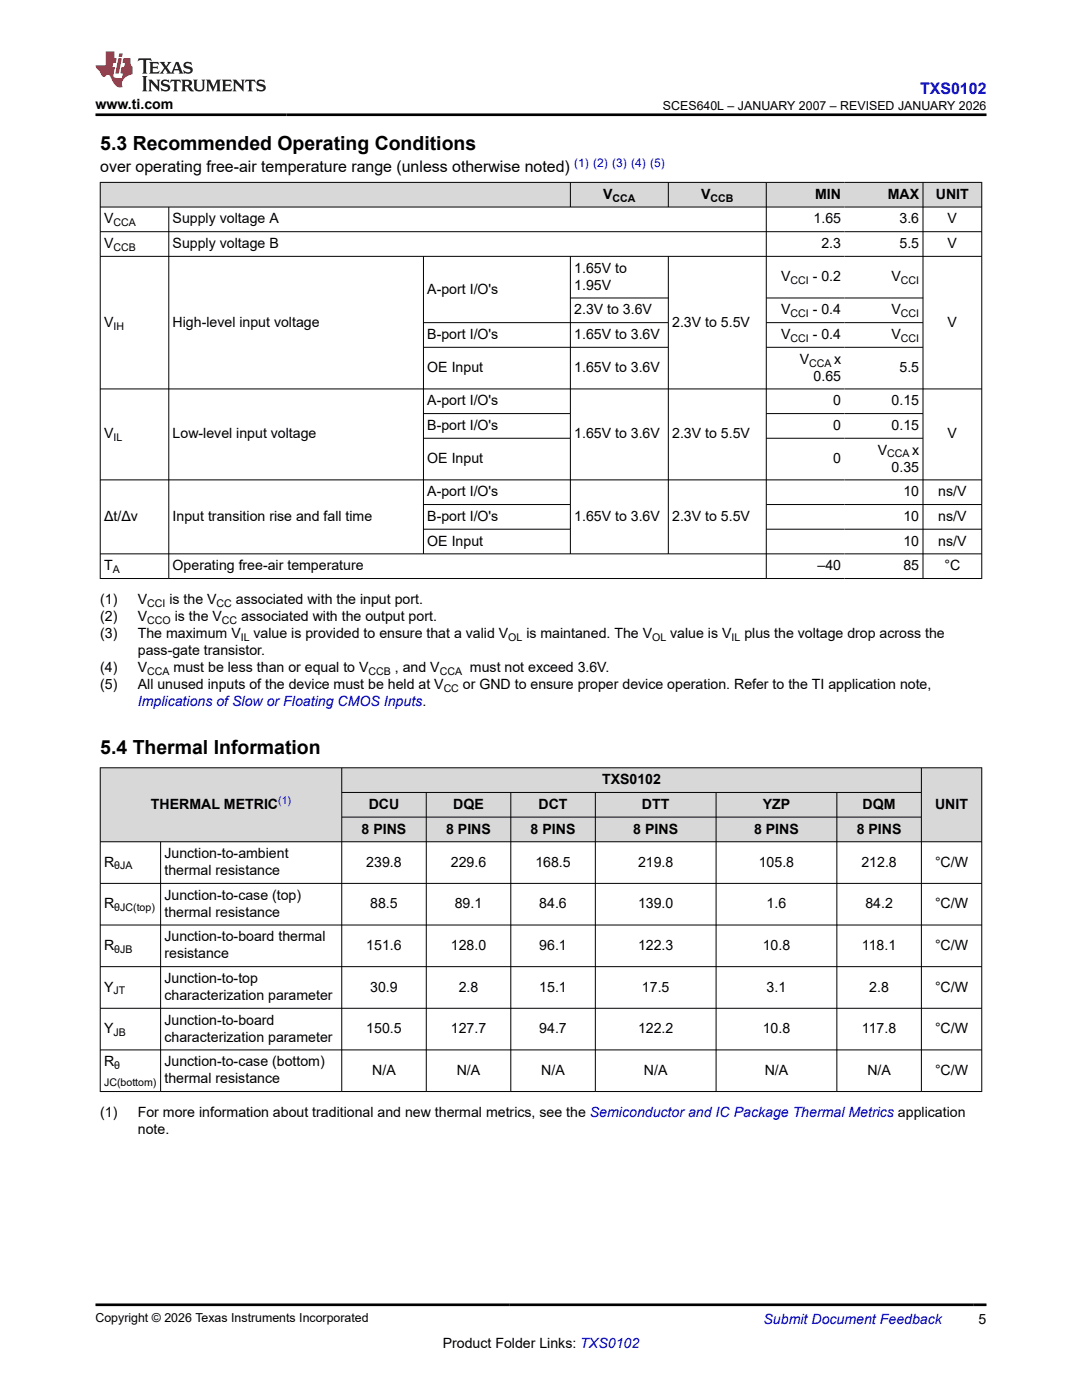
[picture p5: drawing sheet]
<svg xmlns="http://www.w3.org/2000/svg" width="216mm" height="279mm" viewBox="0 0 216 279" stroke-linecap="round" stroke-linejoin="round" font-family="sans-serif">
<defs><g id="words">
<g font-size="3.9">
<text x="20" y="29.9">5.3 Recommended Operating Conditions</text>
<text x="20" y="150.5">5.4 Thermal Information</text>
</g>
<text font-size="3.2" fill="#00f" x="183.6" y="18.7">TXS0102</text>
<text font-size="3.2" x="20" y="34.3">over operating free-air temperature range (unless otherwise noted)</text>
<g font-size="2.8">
<text x="19" y="21.8">www.ti.com</text>
<text x="120.4" y="39.7">V</text>
<text x="139.9" y="39.7">V</text>
<text x="162.7" y="39.7">MIN</text>
<text x="177.1" y="39.7">MAX</text>
<text x="186.7" y="39.7">UNIT</text>
<text x="20.8" y="44.6">V</text>
<text x="34.4" y="44.6">Supply voltage A</text>
<text x="162.3" y="44.6">1.65</text>
<text x="179.5" y="44.6">3.6</text>
<text x="189.1" y="44.6">V</text>
<text x="20.8" y="49.5">V</text>
<text x="34.4" y="49.5">Supply voltage B</text>
<text x="163.9" y="49.5">2.3</text>
<text x="179.5" y="49.5">5.5</text>
<text x="189.1" y="49.5">V</text>
<text x="85.3" y="58.6">A-port I/O's</text>
<text x="114.6" y="54.4">1.65V to</text>
<text x="114.6" y="57.8">1.95V</text>
<text x="155.9" y="56.1">V</text>
<text x="162.2" y="56.1">- 0.2</text>
<text x="177.9" y="56.1">V</text>
<text x="20.8" y="65.2">V</text>
<text x="34.4" y="65.2">High-level input voltage</text>
<text x="114.6" y="62.7">2.3V to 3.6V</text>
<text x="134.1" y="65.2">2.3V to 5.5V</text>
<text x="155.9" y="62.7">V</text>
<text x="162.2" y="62.7">- 0.4</text>
<text x="177.9" y="62.7">V</text>
<text x="189.1" y="65.2">V</text>
<text x="85.3" y="67.7">B-port I/O's</text>
<text x="114.6" y="67.7">1.65V to 3.6V</text>
<text x="155.9" y="67.7">V</text>
<text x="162.2" y="67.7">- 0.4</text>
<text x="177.9" y="67.7">V</text>
<text x="85.3" y="74.3">OE Input</text>
<text x="114.6" y="74.3">1.65V to 3.6V</text>
<text x="159.6" y="72.6">V</text>
<text x="162.3" y="76">0.65</text>
<text x="166.4" y="72.6">x</text>
<text x="179.5" y="74.3">5.5</text>
<text x="85.3" y="80.9">A-port I/O's</text>
<text x="166.3" y="80.9">0</text>
<text x="177.9" y="80.9">0.15</text>
<text x="20.8" y="87.5">V</text>
<text x="34.4" y="87.5">Low-level input voltage</text>
<text x="85.3" y="85.8">B-port I/O's</text>
<text x="114.6" y="87.5">1.65V to 3.6V</text>
<text x="134.1" y="87.5">2.3V to 5.5V</text>
<text x="166.3" y="85.8">0</text>
<text x="177.9" y="85.8">0.15</text>
<text x="189.1" y="87.5">V</text>
<text x="85.3" y="92.4">OE Input</text>
<text x="166.3" y="92.4">0</text>
<text x="175.2" y="90.7">V</text>
<text x="177.9" y="94.1">0.35</text>
<text x="182" y="90.7">x</text>
<text x="85.3" y="99">A-port I/O's</text>
<text x="180.3" y="99">10</text>
<text x="187.2" y="99">ns/V</text>
<text x="20.8" y="104">Δt/Δv</text>
<text x="34.4" y="104">Input transition rise and fall time</text>
<text x="85.3" y="104">B-port I/O's</text>
<text x="114.6" y="104">1.65V to 3.6V</text>
<text x="134.1" y="104">2.3V to 5.5V</text>
<text x="180.3" y="104">10</text>
<text x="187.2" y="104">ns/V</text>
<text x="20.8" y="113.8">T</text>
<text x="34.4" y="113.8">Operating free-air temperature</text>
<text x="85.3" y="108.9">OE Input</text>
<text x="163.1" y="113.8">–40</text>
<text x="180.3" y="108.9">10</text>
<text x="180.3" y="113.8">85</text>
<text x="187.2" y="108.9">ns/V</text>
<text x="188.5" y="113.8">°C</text>
<text x="20" y="120.6">(1)</text>
<text x="20" y="124">(2)</text>
<text x="27.5" y="120.6">V</text>
<text x="27.5" y="124">V</text>
<text x="33.8" y="120.6">is the V</text>
<text x="34.9" y="124">is the V</text>
<text x="47.1" y="120.6">associated with the input port.</text>
<text x="48.1" y="124">associated with the output port.</text>
<text x="20" y="127.4">(3)</text>
<text x="27.5" y="130.8">pass-gate transistor.</text>
<text x="27.5" y="127.4">The maximum V</text>
<text x="50.6" y="127.4">value is provided to ensure that a valid V</text>
<text x="105" y="127.4">is maintaned. The V</text>
<text x="133.7" y="127.4">value is V</text>
<text x="148.5" y="127.4">plus the voltage drop across the</text>
<text x="20" y="134.2">(4)</text>
<text x="20" y="137.5">(5)</text>
<text x="27.5" y="134.2">V</text>
<text x="27.5" y="137.5">All unused inputs of the device must be held at V</text>
<text x="34.6" y="134.2">must be less than or equal to V</text>
<text x="78.8" y="134.2">, and V</text>
<text x="92.4" y="137.5">or GND to ensure proper device operation. Refer to the TI application note,</text>
<text x="93.8" y="134.2">must not exceed 3.6V.</text>
<text x="30.1" y="161.4">THERMAL METRIC</text>
<text x="73.6" y="161.4">DCU</text>
<text x="90.4" y="161.4">DQE</text>
<text x="107.5" y="161.4">DCT</text>
<text x="120.1" y="156.5">TXS0102</text>
<text x="128.1" y="161.4">DTT</text>
<text x="152.2" y="161.4">YZP</text>
<text x="172.1" y="161.4">DQM</text>
<text x="186.6" y="161.4">UNIT</text>
<text x="72.2" y="166.3">8 PINS</text>
<text x="89" y="166.3">8 PINS</text>
<text x="105.9" y="166.3">8 PINS</text>
<text x="126.4" y="166.3">8 PINS</text>
<text x="150.5" y="166.3">8 PINS</text>
<text x="170.9" y="166.3">8 PINS</text>
<text x="20.8" y="173">R</text>
<text x="32.8" y="171.3">Junction-to-ambient</text>
<text x="73.1" y="173">239.8</text>
<text x="90" y="173">229.6</text>
<text x="106.8" y="173">168.5</text>
<text x="127.3" y="173">219.8</text>
<text x="151.4" y="173">105.8</text>
<text x="171.9" y="173">212.8</text>
<text x="186.6" y="173">°C/W</text>
<text x="32.8" y="174.7">thermal resistance</text>
<text x="32.8" y="179.6">Junction-to-case (top)</text>
<text x="20.8" y="181.3">R</text>
<text x="32.8" y="183">thermal resistance</text>
<text x="73.9" y="181.3">88.5</text>
<text x="90.7" y="181.3">89.1</text>
<text x="107.6" y="181.3">84.6</text>
<text x="127.3" y="181.3">139.0</text>
<text x="153" y="181.3">1.6</text>
<text x="172.7" y="181.3">84.2</text>
<text x="186.6" y="181.3">°C/W</text>
<text x="20.8" y="189.6">R</text>
<text x="32.8" y="187.9">Junction-to-board thermal</text>
<text x="32.8" y="191.3">resistance</text>
<text x="73.1" y="189.6">151.6</text>
<text x="90" y="189.6">128.0</text>
<text x="107.6" y="189.6">96.1</text>
<text x="127.3" y="189.6">122.3</text>
<text x="152.2" y="189.6">10.8</text>
<text x="172" y="189.6">118.1</text>
<text x="186.6" y="189.6">°C/W</text>
<text x="20.8" y="197.9">Y</text>
<text x="32.8" y="196.2">Junction-to-top</text>
<text x="73.9" y="197.9">30.9</text>
<text x="91.5" y="197.9">2.8</text>
<text x="107.6" y="197.9">15.1</text>
<text x="128.1" y="197.9">17.5</text>
<text x="153" y="197.9">3.1</text>
<text x="173.5" y="197.9">2.8</text>
<text x="186.6" y="197.9">°C/W</text>
<text x="32.8" y="199.6">characterization parameter</text>
<text x="20.8" y="206.2">Y</text>
<text x="32.8" y="204.5">Junction-to-board</text>
<text x="32.8" y="207.9">characterization parameter</text>
<text x="73.1" y="206.2">150.5</text>
<text x="90" y="206.2">127.7</text>
<text x="107.6" y="206.2">94.7</text>
<text x="127.3" y="206.2">122.2</text>
<text x="152.2" y="206.2">10.8</text>
<text x="172" y="206.2">117.8</text>
<text x="186.6" y="206.2">°C/W</text>
<text x="20.8" y="212.8">R</text>
<text x="32.8" y="212.8">Junction-to-case (bottom)</text>
<text x="74.3" y="214.5">N/A</text>
<text x="91.1" y="214.5">N/A</text>
<text x="108" y="214.5">N/A</text>
<text x="128.5" y="214.5">N/A</text>
<text x="152.6" y="214.5">N/A</text>
<text x="173.1" y="214.5">N/A</text>
<text x="186.6" y="214.5">°C/W</text>
<text x="32.8" y="216.2">thermal resistance</text>
<text x="20" y="223">(1)</text>
<text x="27.5" y="226.4">note.</text>
<text x="27.5" y="223">For more information about traditional and new thermal metrics, see the Semiconductor and IC Package Thermal Metrics application</text>
<text x="88.3" y="269">Product Folder Links: TXS0102</text>
<text x="195.3" y="264.2">5</text>
</g>
<g font-size="2.8" fill="#00f">
<text x="27.5" y="140.9">Implications of Slow or Floating CMOS Inputs.</text>
<text x="152.4" y="264.2">Submit Document Feedback</text>
</g>
<g font-size="2.5">
<text x="132.3" y="21.9">SCES640L – JANUARY 2007 – REVISED JANUARY 2026</text>
<text x="19" y="263.9">Copyright © 2026 Texas Instruments Incorporated</text>
</g>
<text font-size="2.4" fill="#00f" x="114.6" y="33.2">(1) (2) (3) (4) (5)</text>
<g font-size="2.1">
<text x="122.2" y="40.2">CCA</text>
<text x="141.8" y="40.2">CCB</text>
<text x="22.6" y="45.2">CCA</text>
<text x="22.6" y="50.1">CCB</text>
<text x="157.8" y="56.7">CCI</text>
<text x="179.8" y="56.7">CCI</text>
<text x="22.6" y="65.8">IH</text>
<text x="157.8" y="63.3">CCI</text>
<text x="179.8" y="63.3">CCI</text>
<text x="157.8" y="68.2">CCI</text>
<text x="179.8" y="68.2">CCI</text>
<text x="161.5" y="73.2">CCA</text>
<text x="22.6" y="88.1">IL</text>
<text x="177.1" y="91.3">CCA</text>
<text x="22.5" y="114.4">A</text>
<text x="29.4" y="124.6">CCO</text>
<text x="29.4" y="121.2">CCI</text>
<text x="43.2" y="121.2">CC</text>
<text x="44.3" y="124.6">CC</text>
<text x="48" y="127.9">IL</text>
<text x="101.4" y="127.9">OL</text>
<text x="130.1" y="127.9">OL</text>
<text x="146" y="127.9">IL</text>
<text x="29.4" y="134.7">CCA</text>
<text x="73.5" y="134.7">CCB</text>
<text x="87.7" y="134.7">CCA</text>
<text x="88.5" y="138.1">CC</text>
<text x="22.8" y="173.5">θJA</text>
<text x="22.8" y="181.8">θJC(top)</text>
<text x="22.8" y="190.1">θJB</text>
<text x="22.6" y="198.4">JT</text>
<text x="22.6" y="206.8">JB</text>
<text x="22.8" y="213.4">θ</text>
<text x="20.8" y="216.8">JC(bottom)</text>
</g>
<text font-size="2.1" fill="#00f" x="55.5" y="160.5">(1)</text>
</g></defs>
<g fill="#d8d8d8">
<path d="M20 36.4h175.9v4.9h-175.9z" fill-rule="evenodd"/>
<path d="M20.1 36.5h93.7v4.8h-93.7z" fill-rule="evenodd"/>
<path d="M113.9 36.5h19.4v4.8h-19.4z" fill-rule="evenodd"/>
<path d="M133.4 36.5h19.4v4.8h-19.4z" fill-rule="evenodd"/>
<path d="M153 36.5h15.5v4.8h-15.5z" fill-rule="evenodd"/>
<path d="M168.5 36.5h15.6v4.8h-15.6z" fill-rule="evenodd"/>
<path d="M184.2 36.5h11.6v4.8h-11.6z" fill-rule="evenodd"/>
</g>
<g fill="none" stroke="#000" stroke-width=".2">
<path d="M19.9 36.4h176.1M20 36.3v79.2M113.8 36.3v5.1M133.4 36.3v5.1M152.9 36.3v79.2M184.2 36.3v79.2M195.9 36.3v79.2M19.9 41.3h176.1M19.9 46.2h176.1M19.9 51.2h176.1M33.7 41.3v74.2M84.5 51.2v59.4"/>
<path d="M113.8 51.2v59.4M113.8 59.5h19.6M133.4 51.2v59.4M152.9 59.5h31.3M19.9 77.6h176.1M84.5 69.3h48.9M133.4 64.4h-48.9M152.9 64.4h31.3M152.9 69.3h31.3M19.9 95.8h176.1M84.5 82.5h29.4M84.5 87.5h29.4"/>
<path d="M152.9 82.5h31.3M152.9 87.5h31.3M19.9 115.5h176.1M84.5 100.7h29.4M84.5 105.6h29.4M152.9 100.7h43.1M152.9 105.6h43.1M196 110.5h-176.1"/>
</g>
<g fill="#d8d8d8">
<path d="M20 153.2h175.9v5h-175.9z" fill-rule="evenodd"/>
<path d="M20.1 153.3h48v14.6h-48z" fill-rule="evenodd"/>
<path d="M68.3 153.3h115.5v4.8h-115.5z" fill-rule="evenodd"/>
<path d="M183.9 153.3h11.9v14.6h-11.9z" fill-rule="evenodd"/>
<path d="M68.3 158.2h16.7v4.8h-16.7z" fill-rule="evenodd"/>
<path d="M85.1 158.2h16.8v4.8h-16.8z" fill-rule="evenodd"/>
<path d="M102 158.2h16.7v4.8h-16.7z" fill-rule="evenodd"/>
<path d="M118.9 158.2h23.9v4.8h-23.9z" fill-rule="evenodd"/>
<path d="M143 158.2h23.9v4.8h-23.9z" fill-rule="evenodd"/>
<path d="M167 158.2h16.8v4.8h-16.8z" fill-rule="evenodd"/>
<path d="M68.3 163.1h16.7v4.8h-16.7z" fill-rule="evenodd"/>
<path d="M85.1 163.1h16.8v4.8h-16.8z" fill-rule="evenodd"/>
<path d="M102 163.1h16.7v4.8h-16.7z" fill-rule="evenodd"/>
<path d="M118.9 163.1h23.9v4.8h-23.9z" fill-rule="evenodd"/>
<path d="M143 163.1h23.9v4.8h-23.9z" fill-rule="evenodd"/>
<path d="M167 163.1h16.8v4.8h-16.8z" fill-rule="evenodd"/>
</g>
<g fill="none" stroke="#000" stroke-width=".2">
<path d="M19.9 153.2h176.1M20 153.2v64.7M68.2 153.2v64.7M68.2 158.2h115.7M85.1 158.2v59.7M101.9 158.2v59.7M118.8 158.2v59.7M142.9 158.2v59.7M167 158.2v59.7M183.9 153.2v64.7M195.9 153.2v64.7M19.9 168h176.1"/>
<path d="M19.9 176.3h176.1M32 168v49.9M68.2 163.1h115.7M19.9 184.6h176.1M19.9 192.9h176.1M19.9 201.2h176.1M19.9 209.5h176.1M19.9 217.8h176.1"/>
</g>
<path d="M27.7 11.6l-.2 .6 .5-.2h.6v.1v2.2l-.2 .4h1l-.2-.4v-2.2v-.1h.5l.5 .2-.1-.6zM29.8 12.4l.2 .3v1.6l-.2 .4h1.9l.1-.6a1.08 1.08 0 0 1-1.3 .2v-.7h.6l.4 .2v-.7l-.4 .2h-.6v-.5l.2-.2a1 1 0 0 1 1 .3l-.1-.5zM31.8 12.4l1 1.1-1 1.2h.9l-.2-.2 .4-.8 .5 .8-.2 .2h1.6l-.2-.2 .1-.5h1l.1 .5-.1 .2h.9l-.2-.4-.8-1.9h-.5l-1 2.1-.8-1.1 .9-1h-.8l.2 .2-.5 .6-.3-.6 .1-.2zM35.2 12.8l.4 1h-.8zM36.8 12.5a.65 .65 0 0 0-.2 .7 .65 .65 0 0 0 .6 .5l.7 .1 .1 .3a.79 .79 0 0 1-.7 .4 .79 .79 0 0 1-.7-.5l.1 .7 .2-.1a.93 .93 0 0 0 1.1 0 .93 .93 0 0 0 .4-.9 1.46 1.46 0 0 0-1.2-.6l-.1-.3a1.09 1.09 0 0 1 1.2 .2l-.2-.6-.1 .1-.6-.2zM28.4 15.2l.2 .4v2.2l-.2 .4h1l-.2-.4v-2.2l.2-.4zM29.6 15.9l.2 .4v1.5l-.2 .4h.8l-.3-.4v-1.3l1.7 1.8v-2l.2-.4h-.8l.2 .2 .1 1.1-1.2-1.3zM32.3 16a.65 .65 0 0 0-.2 .8 .65 .65 0 0 0 .7 .4l.6 .2 .1 .2a.79 .79 0 0 1-.7 .4 .79 .79 0 0 1-.7-.5l.1 .7 .2-.1a.93 .93 0 0 0 1.1 .1 .93 .93 0 0 0 .4-1 1.46 1.46 0 0 0-1.2-.5l-.1-.4a1.09 1.09 0 0 1 1.2 .2l-.2-.6-.1 .1-.6-.1zM34.1 15.9l-.1 .6a.63 .63 0 0 1 .7-.3l.1 1.6-.3 .4h1l-.2-.4v-1.6a.66 .66 0 0 1 .8 .3l-.1-.6zM36.2 15.9l.2 .4v1.5l-.2 .4h.9l-.2-.2v-.7h.5l.1 .2a.79 .79 0 0 0 1.2 .6l-1-.9a.61 .61 0 0 0 .6-.6 .61 .61 0 0 0-.5-.7zM36.9 16.2h.2a.47 .47 0 0 1 .5 .1 .47 .47 0 0 1 .1 .5l-.2 .1-.6 .1zM38.5 15.9l.2 .2a2.27 2.27 0 0 0 .4 2 1.04 1.04 0 0 0 1.7-.7v-1.3l.2-.2h-.8l.2 .4v1.1a.6 .6 0 0 1-.6 .6 .6 .6 0 0 1-.6-.6v-1.1l.3-.4zM41.1 15.9l.2 .4v1.5l-.2 .4h.7l-.2-.4v-1.4l.9 1.9 .8-1.9v1.4l-.2 .4h1l-.3-.4v-1.5l.3-.4h-.8l-.7 1.5-.7-1.5zM44.3 15.9l.2 .4v1.5l-.2 .4h1.9l.1-.6a1.09 1.09 0 0 1-1.3 .2v-.7h.6l.4 .2v-.6l-.4 .2h-.6v-.6l.2-.1a1.01 1.01 0 0 1 1 .3l-.1-.6zM46.4 15.9l.3 .4v1.5l-.3 .4h.8l-.2-.4v-1.3l1.6 1.8v-2l.2-.4h-.7l.2 .2v1.1l-1.2-1.3zM49 15.9l-.1 .6a.63 .63 0 0 1 .8-.3v1.6l-.3 .4h1l-.2-.4v-1.6a.66 .66 0 0 1 .8 .3l-.1-.6zM51.4 16a.65 .65 0 0 0-.2 .8 .65 .65 0 0 0 .6 .4l.6 .2 .2 .2a.79 .79 0 0 1-.8 .4 .79 .79 0 0 1-.6-.5l.1 .7 .2-.1a.93 .93 0 0 0 1 .1 .93 .93 0 0 0 .5-1 1.46 1.46 0 0 0-1.3-.5l-.1-.4a1.09 1.09 0 0 1 1.3 .2l-.2-.6-.2 .1-.5-.1z" fill="#231f20"/>
<path d="M21.1 10.3v2.7h-2.1l.1 .4 .9 1a.95 .95 0 0 0 .9 .9 .59 .59 0 0 1 .6-.4 .59 .59 0 0 1 .5 .3l.4 .8a1.59 1.59 0 0 0 2.1 1.4 1.61 1.61 0 0 1 1-2.3l1-.3-.1-1.5a1.59 1.59 0 0 1-.4-1.7h-1.4l-.2 .9h.5l-.1 .9h-.5l-.2 .9v.3l.4 .1-.2 .9h-.6a.73 .73 0 0 1-1.1-.7l.3-1.5h-.5l.2-.9h.5l.2-.9h-.5v-1.3zM23.6 11.6l-.6 3.1h.7l.6-3.1zM23.8 10.7l-.1 .6h.7l.1-.6z" fill="#ed1c24"/>
<path d="M19 22.9h177.8M19 260.4h177.8" fill="none" stroke="#000" stroke-width=".53"/>
<use href="#words"/>
</svg>
